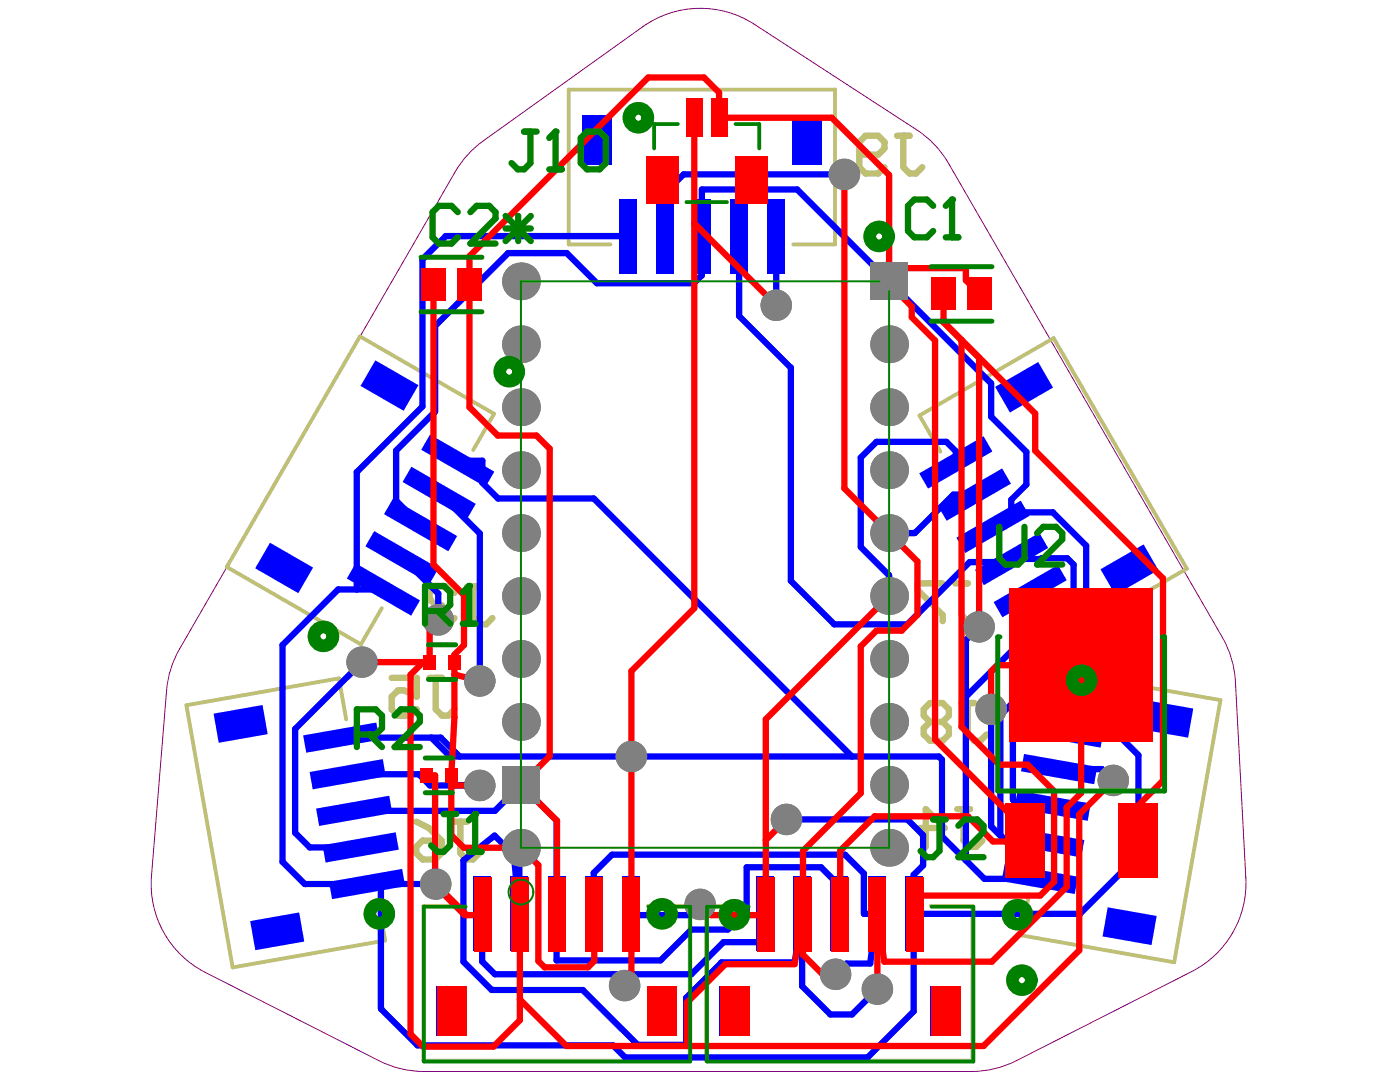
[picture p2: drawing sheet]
<svg xmlns="http://www.w3.org/2000/svg" width="279mm" height="216mm" viewBox="0 0 279 216" stroke-linecap="round" stroke-linejoin="round" font-family="sans-serif">
<path d="M94.3 29.9l2.2-1.8 31.7-22.7a19.8 19.8 0 0 1 22.4-.5l32.4 21a19.8 19.8 0 0 1 6.3 6.7l54.6 94.5a19.8 19.8 0 0 1 2.7 8.9l2 39.2a19.8 19.8 0 0 1-10.8 18.7l-35 17.8a19.8 19.8 0 0 1-8.9 2.1h-109.3a19.8 19.8 0 0 1-9-2.1l-34.6-17.7a19.8 19.8 0 0 1-10.8-19.2l3-37a19.8 19.8 0 0 1 2.6-8.3l55-95.2 1.6-2.3z" fill="none" stroke="#800080" stroke-width=".2"/>
<path d="M121.8 48.8h-8.3v-30.9h53.2v30.9h-8.4M94.4 89.8l4.2-7.2-26.8-15.5-26.5 46 26.7 15.5 4.2-7.2M187.7 90.1l-4.2-7.2 26.8-15.4 26.6 46-26.8 15.4-4.2-7.2M69.1 143.6l-1.5-8.2-30.4 5.3 9.2 52.3 30.5-5.3-1.5-8.2M211.7 142.5l1.4-8.2 30.5 5.4-9.3 52.3-30.4-5.4 1.4-8.2M92.8 180.8h-8.3v30.8h53.2v-30.8h-8.4M149.3 180.8h-8.4v30.8h53.2v-30.8h-8.3" fill="none" stroke="#c0c073" stroke-width=".75"/>
<g fill="none" stroke="#c0c073" stroke-width="1.3">
<path d="M171.5 30.9h3.8l1.2-1.3v-1.3l-1.2-1.2h-2.6l-1.2 1.2v5.1l1.2 1.2h2.6l1.2-1.2M179 27.1h2.5M180.3 27.1v6.3l1.2 1.2h1.3l1.3-1.2M90.7 118.3l-1.2-1.3h-2.5l-1.3 1.3v1.3M93.2 117h2.6M94.5 117v6.3l1.3 1.3h1.2l1.3-1.3M188.1 116.4h-5v1.3l5 5v1.3M190.6 116.4h2.5M191.9 116.4v6.3l1.2 1.3h1.3l1.3-1.3M78.2 135.3h5v3.7l-2.5-1.2h-1.3l-1.2 1.2v2.5l1.2 1.3h2.5l1.3-1.3M85.7 135.3h2.5M87 135.3v6.2l1.2 1.3h1.3l1.2-1.3"/>
<path d="M185.6 144l-1.2-1.2v-1.3l1.2-1.2h2.5l1.3 1.2v1.3l-1.3 1.2M185.6 144l-1.2 1.3v1.3l1.2 1.2h2.5l1.3-1.2v-1.3l-1.3-1.3M185.6 144h2.5M191.9 140.3h2.5M193.1 140.3v6.3l1.3 1.2h1.3l1.2-1.2M83.1 164l2.5 1.2 2.5 2.5M84.3 167.7h3.8v2.5l-1.2 1.3h-2.6l-1.2-1.3v-1.2zM90.6 164h2.5M91.9 164v6.2l1.2 1.3h1.3l1.3-1.3M183.5 165.2h5l-3.7-3.7v7.5M191 161.5h2.6M192.3 161.5v6.2l1.3 1.3h1.2l1.3-1.3"/>
</g>
<circle cx="85.7" cy="119.6" r=".63" fill="#c0c073"/>
<path d="M85.7 119.6l1.3 1.2M87 120.8h1.2M87 120.8l-1.3 1.3v1.2l1.3 1.3h2.5l1.2-1.3" fill="none" stroke="#c0c073" stroke-width="1.3"/>
<g fill="none" stroke="#c0c073" stroke-width="2.5">
<circle cx="127.4" cy="23.5" r="1.88"/>
<circle cx="175.5" cy="47.2" r="1.88"/>
<circle cx="101.6" cy="74.2" r="1.88"/>
<circle cx="64.5" cy="127" r="1.88"/>
<circle cx="215.9" cy="135.7" r="1.88"/>
<circle cx="75.7" cy="182.3" r="1.88"/>
<circle cx="132.1" cy="182.3" r="1.88"/>
<circle cx="146.5" cy="182.5" r="1.88"/>
<circle cx="203.1" cy="182.5" r="1.88"/>
<circle cx="203.9" cy="195.6" r="1.88"/>
</g>
<g fill="none" stroke="#00f" stroke-width="1.3">
<path d="M168.5 34.8h-32.1l-3.7 3.8v8.6M125.2 47.2l-36.2-.1-4.7 4.7v29.3l-13.1 13.1v23.4M147.5 47.2v15.8l10.3 10.4v42.5l8.7 8.7h14.6l12.4-12.5h8.4v-.6M154.9 47.2v13.7M87.6 98.4l8.2 8.1v29.4M91.4 91.9h4.9v4.4l3.1 3.2h19.1l51.5 51.5M190.8 92.3h.1M190.8 92.3v-2.3l-1.9-1.8h-14l-3.1 3.1v17.8l5.6 5.7v4.1M194.5 98.7h-4.2l-7.7 7.7h-5.2M76.5 117.6h-9l-11.1 11.1v43.3l4.4 4.4h26.2M80.2 111.2l7.3 7.2v5.3M198.2 105.1l4.9-2.9h7l6.7 6.7v20.5l-13.9 13.8v2.6l-.7 .8v13l1.1 1.2h6.8"/>
<path d="M201.8 103v-3.3l3-3v-6.5l-7-7.1v-6.6l-38.7-38.7h-19v17.1l-1.6 1.6h-19.4l-6-6h-11.7l-14.6 14.6v17l-7.8 7.8v10l4.9 4.9M201.9 111.5l11.1-.1 1.3 1.3v15.4l-14.7 14.6v23.9l1.5 1.5M205.6 118l3.3-2v6.9l-16.1 16.1M72.3 132.1l-13.4 13.4v20.7l2.9 2.9h10.2M195.4 125.1l-2.6 2.6v44M68.1 147.2h19.9l3.7 3.8M69.4 154.5h14.2l2.2 2.2h10M86.1 147.2l3.8 3.8h97.5l.6 .6v15.3l8.5 8.5h11M197.8 141.5v23.4l3.2 3.2h7.8M211.4 153.5h8.5l2.3 2.2M212.7 146.2l5.5 .9h5.4l3.6 3.6v20l-11.7 11.6h-33.2M70.7 161.8h28.1l5.2-5.2 7.1 7.1v27.9h20.7l6.2-6.1h7.2l3.8-3.8v-8.6h14.9l3.6 3.6v5.6"/>
<path d="M104 169.2l-1.4 1.4 1.1 11.7v-10.6l-5-5-6.2 5v20.2l5.6 5.6h18.2l11 11h9.6v-9.4l7.1-7.1h14.6l1.5-9.7v14.5l5.6 5.6h4.3l5.1-5M157 163.5h24.1l3.1 3.1v6.1l-1.9 1.9v27.2l-9.1 9.2h-48.5l-2.4-2.4h-39l-7.3-7.3v-24.9M96.2 182.3v9.6l2.6 2.5h39.2l6.4-6.4h8.3v-5.7M118.5 182.3v-8.1l3.6-3.7h46.5l3.8 3.8v8h2.5l-1.2 10h-4.8l-2.1 2.1M122.4 194.4l2.3 2.3M139.7 180.5h-.3l-2.2 2.1h-11.3v-.3"/>
</g>
<g fill="#808080">
<circle cx="166.8" cy="194.4" r="3.1"/>
<circle cx="222.2" cy="155.7" r="3.1"/>
<circle cx="95.8" cy="135.9" r="3.1"/>
<circle cx="175.1" cy="197.4" r="3.1"/>
<circle cx="154.9" cy="60.9" r="3.1"/>
<circle cx="195.4" cy="125.1" r="3.1"/>
<circle cx="72.3" cy="132.1" r="3.1"/>
<circle cx="126" cy="151" r="3.1"/>
<circle cx="95.8" cy="156.7" r="3.1"/>
<circle cx="124.7" cy="196.7" r="3.1"/>
<circle cx="157" cy="163.5" r="3.1"/>
<circle cx="87" cy="176.4" r="3.1"/>
<circle cx="139.7" cy="180.5" r="3.1"/>
<circle cx="197.8" cy="141.5" r="3.1"/>
<circle cx="168.5" cy="34.8" r="3.1"/>
<circle cx="87.5" cy="123.7" r="3.1"/>
<circle cx="104" cy="169.2" r="3.8"/>
<circle cx="104" cy="144" r="3.8"/>
<circle cx="104" cy="131.5" r="3.8"/>
<circle cx="104" cy="118.9" r="3.8"/>
<circle cx="104" cy="106.4" r="3.8"/>
<circle cx="104" cy="93.8" r="3.8"/>
<circle cx="104" cy="81.3" r="3.8"/>
<circle cx="104" cy="68.7" r="3.8"/>
<circle cx="104" cy="56.1" r="3.8"/>
<circle cx="177.4" cy="169.2" r="3.8"/>
<circle cx="177.4" cy="156.6" r="3.8"/>
<circle cx="177.4" cy="144" r="3.8"/>
<circle cx="177.4" cy="131.5" r="3.8"/>
<circle cx="177.4" cy="118.9" r="3.8"/>
<circle cx="177.4" cy="106.4" r="3.8"/>
<circle cx="177.4" cy="93.8" r="3.8"/>
<circle cx="177.4" cy="81.3" r="3.8"/>
<circle cx="177.4" cy="68.7" r="3.8"/>
</g>
<g fill="#808080">
<path d="M100.2 152.8h7.5v7.6h-7.5z" fill-rule="evenodd"/>
<path d="M173.7 52.4h7.5v7.5h-7.5z" fill-rule="evenodd"/>
</g>
<g fill="#00f">
<path d="M116.1 22.9h5.9v9.9h-5.9z" fill-rule="evenodd"/>
<path d="M158.1 22.9h6v9.9h-6z" fill-rule="evenodd"/>
<path d="M123.5 39.8h3.5v14.8h-3.5z" fill-rule="evenodd"/>
<path d="M130.9 39.8h3.5v14.8h-3.5z" fill-rule="evenodd"/>
<path d="M138.3 39.8h3.5v14.8h-3.5z" fill-rule="evenodd"/>
<path d="M145.7 39.8h3.6v14.8h-3.6z" fill-rule="evenodd"/>
<path d="M153.2 39.8h3.5v14.8h-3.5z" fill-rule="evenodd"/>
<path d="M228.4 139.7l9.7 1.7-1 5.8-9.8-1.7z" fill-rule="evenodd"/>
<path d="M221.1 181l9.7 1.8-1 5.8-9.8-1.7z" fill-rule="evenodd"/>
<path d="M205.7 143.1l14.6 2.6-.6 3.5-14.7-2.6z" fill-rule="evenodd"/>
<path d="M204.4 150.4l14.6 2.6-.6 3.5-14.6-2.6z" fill-rule="evenodd"/>
<path d="M203.1 157.7l14.6 2.6-.6 3.5-14.6-2.6z" fill-rule="evenodd"/>
<path d="M201.8 165.1l14.6 2.5-.6 3.5-14.6-2.6z" fill-rule="evenodd"/>
<path d="M200.5 172.4l14.6 2.5-.6 3.5-14.6-2.6z" fill-rule="evenodd"/>
<path d="M198.6 77.2l8.6-5 3 5.1-8.6 5z" fill-rule="evenodd"/>
<path d="M219.6 113.6l8.6-5 3 5.1-8.6 5z" fill-rule="evenodd"/>
<path d="M183.5 94.5l12.8-7.5 1.8 3.1-12.9 7.4z" fill-rule="evenodd"/>
<path d="M187.2 100.9l12.8-7.4 1.8 3-12.9 7.4z" fill-rule="evenodd"/>
<path d="M190.9 107.3l12.8-7.4 1.8 3-12.9 7.4z" fill-rule="evenodd"/>
<path d="M194.6 113.7l12.8-7.4 1.8 3.1-12.9 7.4z" fill-rule="evenodd"/>
<path d="M198.3 120.1l12.8-7.4 1.8 3.1-12.8 7.4z" fill-rule="evenodd"/>
<path d="M129.1 196.7h6v9.9h-6z" fill-rule="evenodd"/>
<path d="M87.1 196.7h5.9v9.9h-5.9z" fill-rule="evenodd"/>
<path d="M124.2 174.9h3.5v14.9h-3.5z" fill-rule="evenodd"/>
<path d="M116.7 174.9h3.6v14.9h-3.6z" fill-rule="evenodd"/>
<path d="M109.3 174.9h3.5v14.9h-3.5z" fill-rule="evenodd"/>
<path d="M101.9 174.9h3.5v14.9h-3.5z" fill-rule="evenodd"/>
<path d="M94.5 174.9h3.5v14.9h-3.5z" fill-rule="evenodd"/>
<path d="M49.9 183.8l9.8-1.7 1 5.8-9.7 1.7z" fill-rule="evenodd"/>
<path d="M42.6 142.4l9.8-1.7 1 5.8-9.8 1.7z" fill-rule="evenodd"/>
<path d="M65.7 176l14.6-2.6 .6 3.4-14.6 2.6z" fill-rule="evenodd"/>
<path d="M64.4 168.6l14.6-2.5 .6 3.4-14.6 2.6z" fill-rule="evenodd"/>
<path d="M63.1 161.3l14.6-2.5 .6 3.4-14.6 2.6z" fill-rule="evenodd"/>
<path d="M61.8 154l14.6-2.5 .6 3.4-14.6 2.6z" fill-rule="evenodd"/>
<path d="M60.5 146.7l14.6-2.5 .6 3.4-14.6 2.6z" fill-rule="evenodd"/>
<path d="M185.6 196.7h5.9v9.9h-5.9z" fill-rule="evenodd"/>
<path d="M143.5 196.7h5.9v9.9h-5.9z" fill-rule="evenodd"/>
<path d="M180.6 174.9h3.5v14.9h-3.5z" fill-rule="evenodd"/>
<path d="M173.2 174.9h3.5v14.9h-3.5z" fill-rule="evenodd"/>
<path d="M165.7 174.9h3.6v14.9h-3.6z" fill-rule="evenodd"/>
<path d="M158.3 174.9h3.5v14.9h-3.5z" fill-rule="evenodd"/>
<path d="M150.9 174.9h3.5v14.9h-3.5z" fill-rule="evenodd"/>
<path d="M53.9 108.3l8.6 5-3 5.1-8.6-5z" fill-rule="evenodd"/>
<path d="M74.9 71.9l8.6 5-2.9 5.1-8.6-5z" fill-rule="evenodd"/>
<path d="M71 112.4l12.8 7.4-1.7 3-12.9-7.4z" fill-rule="evenodd"/>
<path d="M74.7 106l12.8 7.4-1.7 3-12.9-7.4z" fill-rule="evenodd"/>
<path d="M78.4 99.6l12.8 7.4-1.7 3-12.9-7.4z" fill-rule="evenodd"/>
<path d="M82.1 93.1l12.8 7.4-1.7 3.1-12.9-7.4z" fill-rule="evenodd"/>
<path d="M85.8 86.7l12.9 7.4-1.8 3.1-12.8-7.5z" fill-rule="evenodd"/>
</g>
<g fill="none" stroke="#f00" stroke-width="1.3">
<path d="M138.6 23.5v97.9l-12.6 12.5v61.4l-1.3 1.4M168.5 34.8v62.7l14.6 14.5v10.7l-3.1 3.1h-5.1l-3.1 3.2v29.3l-11.5 11.5v20.7l3.9 3.9h2.6M86.5 56.8v55.9l6.1 6v10l-1.9 1.9v12.6l-.6 11.5v11.9l2.5 2.6h11.4l3.4 3.4v19.2l1.3 1.2h8.6l1.3-1.2v-9.3M138.6 44.6l16.3 16.3M177.4 58.1l-1.9-2v-1.2l1.4-1.4h15.9v2.4l2.7 2.8M177.4 58.1v-23.2l-11.4-11.4h-22.5v-5l-3-3h-11.1l-35.7 35.6v30.2l5.6 5.6h7.8l2.6 2.6v61.4l-5.7 5.7 7.2 7.2v18.7M177.4 58.1h1.5l3.1 3.1v2.1l4.6 4.6v79.7l17.9 17.8v2.5h-6.3l-5.1-5h-18.6l-6.8 6.8v12.8M188.3 58.7v5.6l7.1 7.1v53.7M188.3 64.2l18.3 18.3v7.4l25.5 25.5v40.4l-5 5v7M191.9 67.8v77.3l7.5 7.5h5.7l5.3 5.3v18l-2.8 2.8h-25.1v3.8M177.4 118.9l-24.6 24.6v39.1h-10.9l-2.2-2.1M84.4 132.1l-2.5 2.5v71.7l2.5 2.5h14.1l5.3-5.2v-21.1"/>
<path d="M87.5 123.7l-1.8 1.7v6.7h-13.4M90.7 134.6l5.1 1.3M85.1 154.7h1.7v22l5.9 5.9 3.6-.1M90.1 156.7h5.7M197.8 141.5v-7.5l1.3-1.3h16.7v25.5l-2.9 2.9v15.9l-14.9 14.9h-21.5l-1.4-9.4v14.9M222.2 155.7l-6.8 6.8v27.1l-19.1 19.1h-83.2l-9.3-9.3M87 176.4l6.2 6.2M157 163.5l-4.2 4.1M160.3 182.5l-1.7 9.9h-13.8l-7.7 7.7v8.6"/>
</g>
<g fill="#808080">
<circle cx="166.8" cy="194.4" r="3.1"/>
<circle cx="222.2" cy="155.7" r="3.1"/>
<circle cx="95.8" cy="135.9" r="3.1"/>
<circle cx="175.1" cy="197.4" r="3.1"/>
<circle cx="154.9" cy="60.9" r="3.1"/>
<circle cx="195.4" cy="125.1" r="3.1"/>
<circle cx="72.3" cy="132.1" r="3.1"/>
<circle cx="126" cy="151" r="3.1"/>
<circle cx="95.8" cy="156.7" r="3.1"/>
<circle cx="124.7" cy="196.7" r="3.1"/>
<circle cx="157" cy="163.5" r="3.1"/>
<circle cx="87" cy="176.4" r="3.1"/>
<circle cx="139.7" cy="180.5" r="3.1"/>
<circle cx="197.8" cy="141.5" r="3.1"/>
<circle cx="168.5" cy="34.8" r="3.1"/>
<circle cx="87.5" cy="123.7" r="3.1"/>
<circle cx="104" cy="169.2" r="3.8"/>
<circle cx="104" cy="144" r="3.8"/>
<circle cx="104" cy="131.5" r="3.8"/>
<circle cx="104" cy="118.9" r="3.8"/>
<circle cx="104" cy="106.4" r="3.8"/>
<circle cx="104" cy="93.8" r="3.8"/>
<circle cx="104" cy="81.3" r="3.8"/>
<circle cx="104" cy="68.7" r="3.8"/>
<circle cx="104" cy="56.1" r="3.8"/>
<circle cx="177.4" cy="169.2" r="3.8"/>
<circle cx="177.4" cy="156.6" r="3.8"/>
<circle cx="177.4" cy="144" r="3.8"/>
<circle cx="177.4" cy="131.5" r="3.8"/>
<circle cx="177.4" cy="118.9" r="3.8"/>
<circle cx="177.4" cy="106.4" r="3.8"/>
<circle cx="177.4" cy="93.8" r="3.8"/>
<circle cx="177.4" cy="81.3" r="3.8"/>
<circle cx="177.4" cy="68.7" r="3.8"/>
</g>
<g fill="#808080">
<path d="M100.2 152.8h7.5v7.6h-7.5z" fill-rule="evenodd"/>
<path d="M173.7 52.4h7.5v7.5h-7.5z" fill-rule="evenodd"/>
</g>
<g fill="#f00">
<path d="M83.9 153.2h2.5v3h-2.5z" fill-rule="evenodd"/>
<path d="M88.8 153.2h2.5v3h-2.5z" fill-rule="evenodd"/>
<path d="M143.7 196.9h5.9v9.9h-5.9z" fill-rule="evenodd"/>
<path d="M185.8 196.9h5.9v9.9h-5.9z" fill-rule="evenodd"/>
<path d="M151.1 175.1h3.5v14.8h-3.5z" fill-rule="evenodd"/>
<path d="M158.5 175.1h3.5v14.8h-3.5z" fill-rule="evenodd"/>
<path d="M165.9 175.1h3.5v14.8h-3.5z" fill-rule="evenodd"/>
<path d="M173.3 175.1h3.6v14.8h-3.6z" fill-rule="evenodd"/>
<path d="M180.8 175.1h3.5v14.8h-3.5z" fill-rule="evenodd"/>
<path d="M87.2 196.9h5.9v9.9h-5.9z" fill-rule="evenodd"/>
<path d="M129.2 196.9h6v9.9h-6z" fill-rule="evenodd"/>
<path d="M94.6 175.1h3.5v14.8h-3.5z" fill-rule="evenodd"/>
<path d="M102 175.1h3.5v14.8h-3.5z" fill-rule="evenodd"/>
<path d="M109.4 175.1h3.5v14.8h-3.5z" fill-rule="evenodd"/>
<path d="M116.8 175.1h3.6v14.8h-3.6z" fill-rule="evenodd"/>
<path d="M124.3 175.1h3.5v14.8h-3.5z" fill-rule="evenodd"/>
<path d="M89.5 130.6h2.4v3h-2.4z" fill-rule="evenodd"/>
<path d="M84.5 130.6h2.5v3h-2.5z" fill-rule="evenodd"/>
<path d="M91.2 53.5h5v6.5h-5z" fill-rule="evenodd"/>
<path d="M84 53.5h5v6.5h-5z" fill-rule="evenodd"/>
<path d="M193 55.4h5v6.5h-5z" fill-rule="evenodd"/>
<path d="M185.8 55.4h5v6.5h-5z" fill-rule="evenodd"/>
<path d="M146.7 31.3h6.4v9.4h-6.4z" fill-rule="evenodd"/>
<path d="M128.9 31.3h6.4v9.4h-6.4z" fill-rule="evenodd"/>
<path d="M141.9 19.7h3.2v7.6h-3.2z" fill-rule="evenodd"/>
<path d="M136.9 19.7h3.3v7.6h-3.3z" fill-rule="evenodd"/>
<path d="M223.1 160.4h7.9v14.8h-7.9z" fill-rule="evenodd"/>
<path d="M200.5 160.4h7.9v14.8h-7.9z" fill-rule="evenodd"/>
<path d="M201.4 117.4h28.7v30.7h-28.7z" fill-rule="evenodd"/>
</g>
<path d="M175.5 56.1h-71.5v113.1h73.4v-111.1" fill="none" stroke="#008000" stroke-width=".4"/>
<path d="M84 51.3h12.2M185.8 53.2h12.2M84 62.2h12.2M185.8 64.1h12.2M85.5 135.6h5.4M85.5 128.7h5.4M199.6 127.1h-.5v30.7h33.3v-30.7h-.4M84.9 151.3h5.4M84.9 158.2h5.4" fill="none" stroke="#008000" stroke-width=".99"/>
<path d="M135.3 24.8h-4.8v4.8M146.8 24.8h4.7v4.8M137 40.3h8.1M92.9 180.9h-8.3v30.9h53.2v-30.9h-8.4M149.4 180.9h-8.3v30.9h53.2v-30.9h-8.4" fill="none" stroke="#008000" stroke-width=".75"/>
<path d="M93.6 116.9v7.6M84.8 121.9h3.8l1.2-1.2v-2.5l-1.2-1.3h-3.8v7.6M87.3 121.9l2.5 2.6M92.4 124.5h2.5M71.2 146.6h3.8l1.2-1.3v-2.5l-1.2-1.3h-3.8v7.6M73.7 146.6l2.5 2.5M78.8 142.8l1.2-1.3h2.5l1.3 1.3v1.2l-5 5.1h5" fill="none" stroke="#008000" stroke-width="1.3"/>
<circle cx="93.6" cy="116.9" r=".63" fill="#008000"/>
<path d="M104.6 26.3h2.5M105.9 26.3v6.2l-1.3 1.3h-1.3l-1.2-1.3M109.6 33.8h2.5M110.9 26.3v7.5M93.6 116.9l-1.2 1.3M199.4 105.1v6.3l1.3 1.3h2.5l1.3-1.3v-6.3M207 106.4l1.2-1.3h2.5l1.3 1.3v1.2l-5 5.1h5" fill="none" stroke="#008000" stroke-width="1.3"/>
<circle cx="110.9" cy="26.3" r=".63" fill="#008000"/>
<path d="M110.9 26.3l-1.3 1.2M115.9 27.5l1.3-1.2h2.5l1.2 1.2v5l-1.2 1.3h-2.5l-1.3-1.3zM190 39.8v7.6M91.4 42.3l-1.3-1.2h-2.5l-1.3 1.2v5.1l1.3 1.2h2.5l1.3-1.2M93.9 42.3l1.2-1.2h2.5l1.3 1.2v1.3l-5 5h5M186.2 41.1l-1.2-1.3h-2.5l-1.3 1.3v5l1.3 1.3h2.5l1.2-1.3M188.7 47.4h2.6" fill="none" stroke="#008000" stroke-width="1.3"/>
<circle cx="190" cy="39.8" r=".63" fill="#008000"/>
<path d="M190 39.8l-1.3 1.3M88.6 162.4h2.5M89.8 162.4v6.3l-1.2 1.3h-1.3l-1.3-1.3M93.6 170h2.5M94.8 162.4v7.6M186.2 163.5h2.5M187.5 163.5v6.3l-1.3 1.2h-1.2l-1.3-1.2M191.3 164.8l1.2-1.3h2.5l1.3 1.3v1.2l-5 5h5" fill="none" stroke="#008000" stroke-width="1.3"/>
<circle cx="94.8" cy="162.4" r=".63" fill="#008000"/>
<path d="M100.9 43.1l5 5M100.9 45.6h5M103.4 43.1v5M105.9 43.1l-5 5M94.8 162.4l-1.2 1.3" fill="none" stroke="#008000" stroke-width="1.3"/>
<circle cx="104" cy="178" r="2.47" fill="none" stroke="#008000" stroke-width=".4"/>
<g fill="none" stroke="#008000" stroke-width="2.5">
<circle cx="127.4" cy="23.5" r="1.88"/>
<circle cx="175.5" cy="47.2" r="1.88"/>
<circle cx="101.6" cy="74.2" r="1.88"/>
<circle cx="64.5" cy="127" r="1.88"/>
<circle cx="215.9" cy="135.7" r="1.88"/>
<circle cx="75.7" cy="182.3" r="1.88"/>
<circle cx="132.1" cy="182.3" r="1.88"/>
<circle cx="146.5" cy="182.5" r="1.88"/>
<circle cx="203.1" cy="182.5" r="1.88"/>
<circle cx="203.9" cy="195.6" r="1.88"/>
</g>
</svg>
